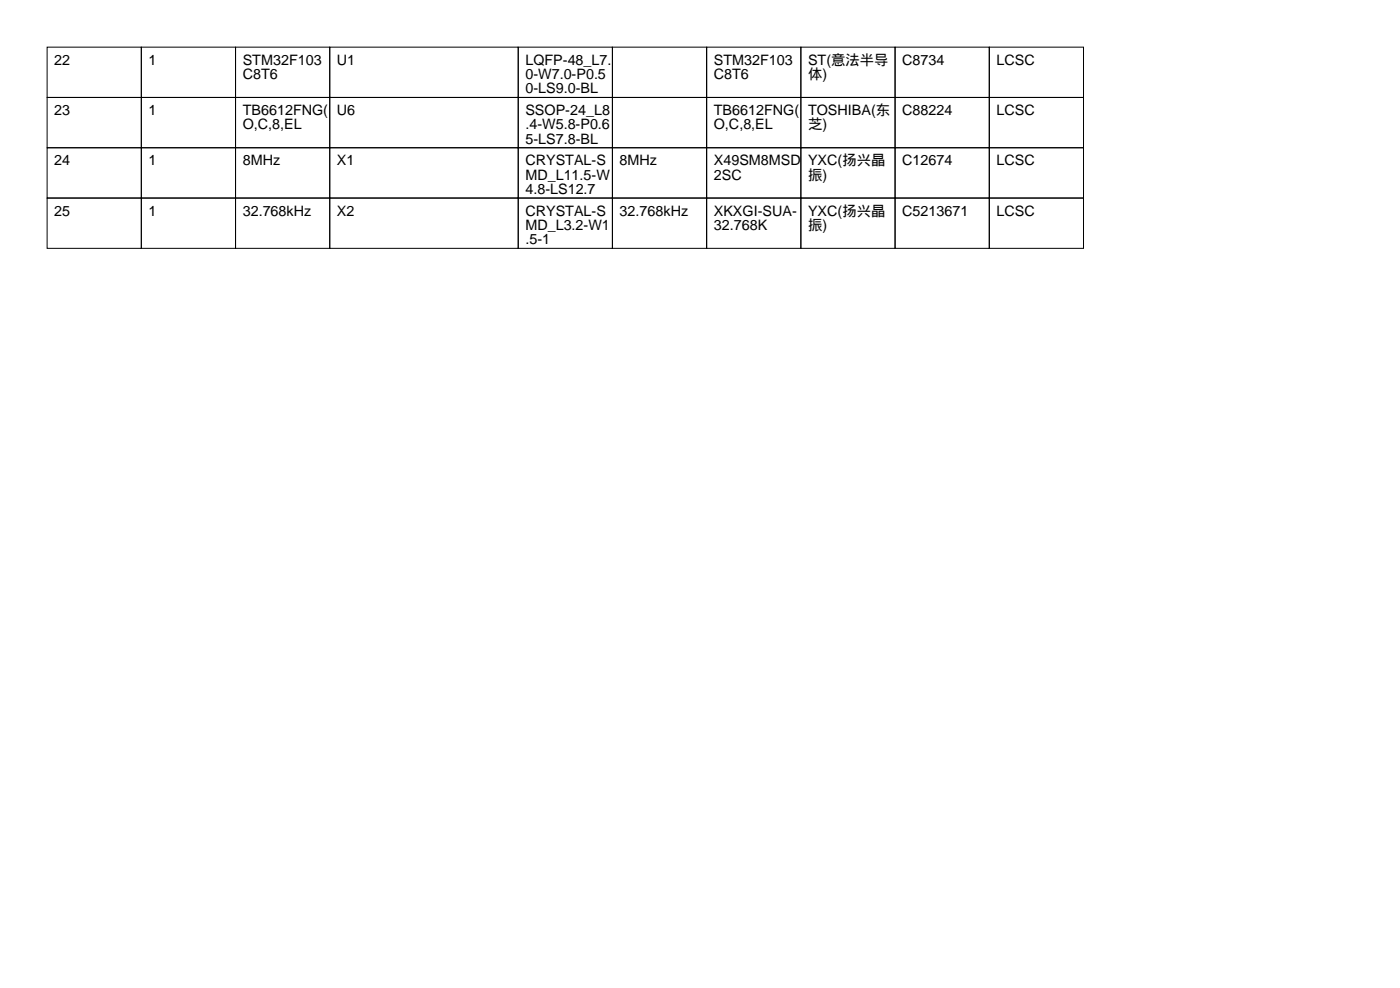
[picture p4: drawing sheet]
<svg xmlns="http://www.w3.org/2000/svg" width="297mm" height="210mm" viewBox="0 0 297 210" stroke-linecap="round" stroke-linejoin="round" font-family="sans-serif">
<defs><g id="words">
<g font-size="3">
<text x="11.5" y="13.7">22</text>
<text x="31.5" y="13.7">1</text>
<text x="51.5" y="13.7">STM32F103</text>
<text x="51.5" y="16.8">C8T6</text>
<text x="71.5" y="13.7">U1</text>
<text x="111.5" y="13.7">LQFP-48_L7.</text>
<text x="111.5" y="16.8">0-W7.0-P0.5</text>
<text x="151.5" y="13.7">STM32F103</text>
<text x="151.5" y="16.8">C8T6</text>
<text x="171.5" y="13.7">ST(意法半导</text>
<text x="171.5" y="16.8">体)</text>
<text x="191.5" y="13.7">C8734</text>
<text x="211.5" y="13.7">LCSC</text>
<text x="111.5" y="19.8">0-LS9.0-BL</text>
<text x="11.5" y="24.4">23</text>
<text x="31.5" y="24.4">1</text>
<text x="51.5" y="24.4">TB6612FNG(</text>
<text x="51.5" y="27.4">O,C,8,EL</text>
<text x="71.5" y="24.4">U6</text>
<text x="111.5" y="24.4">SSOP-24_L8</text>
<text x="111.5" y="27.4">.4-W5.8-P0.6</text>
<text x="151.5" y="24.4">TB6612FNG(</text>
<text x="151.5" y="27.4">O,C,8,EL</text>
<text x="171.5" y="24.4">TOSHIBA(东</text>
<text x="171.5" y="27.4">芝)</text>
<text x="191.5" y="24.4">C88224</text>
<text x="211.5" y="24.4">LCSC</text>
<text x="11.5" y="35.1">24</text>
<text x="31.5" y="35.1">1</text>
<text x="51.5" y="35.1">8MHz</text>
<text x="71.5" y="35.1">X1</text>
<text x="111.5" y="30.5">5-LS7.8-BL</text>
<text x="111.5" y="35.1">CRYSTAL-S</text>
<text x="131.5" y="35.1">8MHz</text>
<text x="151.5" y="35.1">X49SM8MSD</text>
<text x="171.5" y="35.1">YXC(扬兴晶</text>
<text x="191.5" y="35.1">C12674</text>
<text x="211.5" y="35.1">LCSC</text>
<text x="111.5" y="38.1">MD_L11.5-W</text>
<text x="111.5" y="41.2">4.8-LS12.7</text>
<text x="151.5" y="38.1">2SC</text>
<text x="171.5" y="38.1">振)</text>
<text x="11.5" y="45.7">25</text>
<text x="31.5" y="45.7">1</text>
<text x="51.5" y="45.7">32.768kHz</text>
<text x="71.5" y="45.7">X2</text>
<text x="111.5" y="45.7">CRYSTAL-S</text>
<text x="131.5" y="45.7">32.768kHz</text>
<text x="151.5" y="45.7">XKXGI-SUA-</text>
<text x="171.5" y="45.7">YXC(扬兴晶</text>
<text x="191.5" y="45.7">C5213671</text>
<text x="211.5" y="45.7">LCSC</text>
<text x="111.5" y="48.8">MD_L3.2-W1</text>
<text x="111.5" y="51.8">.5-1</text>
<text x="151.5" y="48.8">32.768K</text>
<text x="171.5" y="48.8">振)</text>
</g>
</g></defs>
<g fill="none" stroke="#000" stroke-width=".21">
<path d="M10 10h20v10.7h-20zM30 10h20v10.7h-20zM50 10h20v10.7h-20zM70 10h40v10.7h-40zM110 10h20v10.7h-20zM130 10h20v10.7h-20zM150 10h20v10.7h-20zM170 10h20v10.7h-20zM190 10h20v10.7h-20zM210 10h20v10.7h-20zM10 20.7h20v10.6h-20zM10 31.3h20v10.7h-20z"/>
<path d="M30 20.7h20v10.6h-20zM30 31.3h20v10.7h-20zM50 20.7h20v10.6h-20zM50 31.3h20v10.7h-20zM70 20.7h40v10.6h-40zM70 31.3h40v10.7h-40zM110 20.7h20v10.6h-20zM110 31.3h20v10.7h-20zM130 20.7h20v10.6h-20zM130 31.3h20v10.7h-20zM150 20.7h20v10.6h-20zM150 31.3h20v10.7h-20z"/>
<path d="M170 20.7h20v10.6h-20zM170 31.3h20v10.7h-20zM190 20.7h20v10.6h-20zM190 31.3h20v10.7h-20zM210 20.7h20v10.6h-20zM210 31.3h20v10.7h-20zM10 42h20v10.7h-20zM30 42h20v10.7h-20zM50 42h20v10.7h-20zM70 42h40v10.7h-40zM110 42h20v10.7h-20zM130 42h20v10.7h-20z"/>
<path d="M150 42h20v10.7h-20zM170 42h20v10.7h-20zM190 42h20v10.7h-20zM210 42h20v10.7h-20z"/>
</g>
<use href="#words"/>
</svg>
